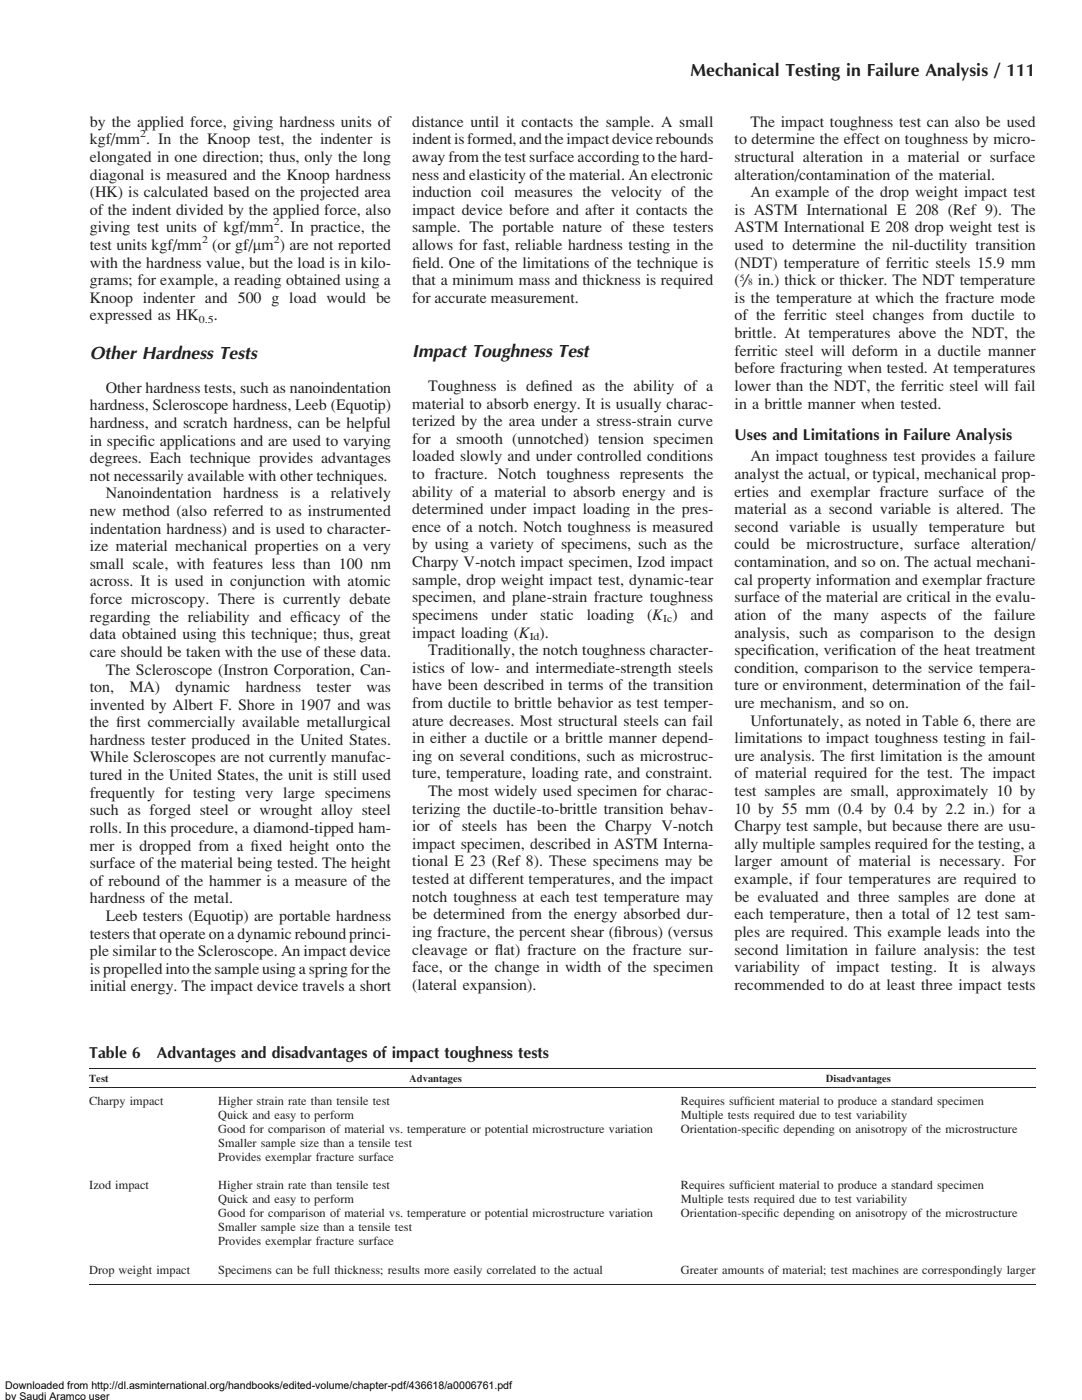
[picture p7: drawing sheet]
<svg xmlns="http://www.w3.org/2000/svg" width="216mm" height="279mm" viewBox="0 0 216 279" stroke-linecap="round" stroke-linejoin="round" font-family="sans-serif">
<defs><g id="words">
<g font-size="3.5" fill="#231f20">
<text x="137.8" y="15.1">Mechanical Testing in Failure Analysis / 111</text>
<text x="17.9" y="71.7">Other Hardness Tests</text>
<text x="82.2" y="71.3">Impact Toughness Test</text>
</g>
<text font-size="3.4" fill="#231f20" x="148.1" y="56.9" transform="rotate(10 148.1 56.9)">/</text>
<g font-size="3.2" fill="#231f20">
<text x="17.9" y="25.3">by the applied force, giving hardness units of</text>
<text x="17.9" y="28.8">kgf/mm . In the Knoop test, the indenter is</text>
<text x="82.2" y="25.3">distance until it contacts the sample. A small</text>
<text x="82.2" y="28.8">indentisformed,andtheimpactdevicerebounds</text>
<text x="146.6" y="28.8">to determine the effect on toughness by micro-</text>
<text x="149.7" y="25.3">The impact toughness test can also be used</text>
<text x="17.9" y="32.3">elongated in one direction; thus, only the long</text>
<text x="17.9" y="35.9">diagonal is measured and the Knoop hardness</text>
<text x="82.2" y="32.3">away from the test surface according to the hard-</text>
<text x="82.2" y="35.9">ness and elasticity of the material. An electronic</text>
<text x="146.6" y="32.3">structural alteration in a material or surface</text>
<text x="146.6" y="35.8">alteration/contamination of the material.</text>
<text x="17.9" y="39.3">(HK) is calculated based on the projected area</text>
<text x="82.2" y="39.4">induction coil measures the velocity of the</text>
<text x="149.7" y="39.3">An example of the drop weight impact test</text>
<text x="17.9" y="42.9">of the indent divided by the applied force, also</text>
<text x="17.9" y="46.4">giving test units of kgf/mm . In practice, the</text>
<text x="82.2" y="42.9">impact device before and after it contacts the</text>
<text x="82.2" y="46.4">sample. The portable nature of these testers</text>
<text x="146.6" y="42.9">is ASTM International E 208 (Ref 9). The</text>
<text x="146.6" y="46.4">ASTM International E 208 drop weight test is</text>
<text x="17.9" y="49.9">test units kgf/mm (or gf/mm ) are not reported</text>
<text x="17.9" y="53.4">with the hardness value, but the load is in kilo-</text>
<text x="82.2" y="49.9">allows for fast, reliable hardness testing in the</text>
<text x="82.2" y="53.4">f</text>
<text x="82.2" y="53.4">ield. One of the limitations of the technique is</text>
<text x="146.6" y="49.9">used to determine the nil-ductility transition</text>
<text x="146.6" y="53.4">(NDT) temperature of ferritic steels 15.9 mm</text>
<text x="17.9" y="56.9">grams; for example, a reading obtained using a</text>
<text x="82.2" y="56.9">that a minimum mass and thickness is required</text>
<text x="146.6" y="56.9">(</text>
<text x="151.2" y="56.9">in.) thick or thicker. The NDT temperature</text>
<text x="17.9" y="60.4">Knoop indenter and 500 g load would be</text>
<text x="17.9" y="63.9">expressed as HK</text>
<text x="42.6" y="64">.</text>
<text x="82.2" y="60.5">for accurate measurement.</text>
<text x="146.6" y="60.5">is the temperature at which the fracture mode</text>
<text x="146.6" y="63.9">of the ferritic steel changes from ductile to</text>
<text x="146.6" y="67.5">brittle. At temperatures above the NDT, the</text>
<text x="146.6" y="71">ferritic steel will deform in a ductile manner</text>
<text x="146.6" y="74.5">before fracturing when tested. At temperatures</text>
<text x="17.9" y="81.9">hardness, Scleroscope hardness, Leeb (Equotip)</text>
<text x="21.1" y="78.4">Other hardness tests, such as nanoindentation</text>
<text x="82.3" y="81.5">material to absorb energy. It is usually charac-</text>
<text x="85.4" y="78">Toughness is def</text>
<text x="108" y="78">ined as the ability of a</text>
<text x="146.6" y="78">lower than the NDT, the ferritic steel will fail</text>
<text x="146.6" y="81.5">in a brittle manner when tested.</text>
<text x="17.9" y="85.4">hardness, and scratch hardness, can be helpful</text>
<text x="17.9" y="88.9">in specif</text>
<text x="27.8" y="88.9">ic applications and are used to varying</text>
<text x="82.3" y="85.1">terized by the area under a stress-strain curve</text>
<text x="82.3" y="88.6">for a smooth (unnotched) tension specimen</text>
<text x="146.6" y="87.8">Uses and Limitations in Failure Analysis</text>
<text x="17.9" y="92.4">degrees. Each technique provides advantages</text>
<text x="17.9" y="96">not necessarily available with other techniques.</text>
<text x="82.3" y="92.1">loaded slowly and under controlled conditions</text>
<text x="82.3" y="95.6">to fracture. Notch toughness represents the</text>
<text x="146.6" y="95.6">analyst the actual, or typical, mechanical prop-</text>
<text x="149.7" y="92.1">An impact toughness test provides a failure</text>
<text x="21.1" y="99.4">Nanoindentation</text>
<text x="44.5" y="99.4">hardness</text>
<text x="57.9" y="99.4">is</text>
<text x="62.3" y="99.4">a</text>
<text x="66" y="99.4">relatively</text>
<text x="82.3" y="99.1">ability of a material to absorb energy and is</text>
<text x="146.6" y="99.1">erties and exemplar fracture surface of the</text>
<text x="17.9" y="103">new method (also referred to as instrumented</text>
<text x="17.9" y="106.5">indentation hardness) and is used to character-</text>
<text x="82.3" y="102.6">determined under impact loading in the pres-</text>
<text x="82.3" y="106.1">ence of a notch. Notch toughness is measured</text>
<text x="146.6" y="102.6">material as a second variable is altered. The</text>
<text x="146.6" y="106.1">second variable is usually temperature but</text>
<text x="17.9" y="110">ize material mechanical properties on a very</text>
<text x="17.9" y="113.5">small scale, with features less than 100 nm</text>
<text x="82.3" y="109.7">by using a variety of specimens, such as the</text>
<text x="82.3" y="113.2">Charpy V-notch impact specimen, Izod impact</text>
<text x="146.6" y="109.6">could be microstructure, surface alteration/</text>
<text x="146.6" y="113.2">contamination, and so on. The actual mechani-</text>
<text x="17.9" y="117">across. It is used in conjunction with atomic</text>
<text x="82.3" y="116.7">sample, drop weight impact test, dynamic-tear</text>
<text x="146.6" y="116.7">cal property information and exemplar fracture</text>
<text x="17.9" y="120.6">force microscopy. There is currently debate</text>
<text x="17.9" y="124">regarding the reliability and eff</text>
<text x="60.4" y="124">icacy of the</text>
<text x="82.3" y="120.2">specimen, and plane-strain fracture toughness</text>
<text x="82.3" y="123.7">specimens</text>
<text x="98" y="123.7">under</text>
<text x="107.8" y="123.7">static</text>
<text x="117.1" y="123.7">loading</text>
<text x="129.2" y="123.7">(K )</text>
<text x="137.8" y="123.7">and</text>
<text x="146.6" y="120.2">surface of the material are critical in the evalu-</text>
<text x="146.6" y="123.7">ation</text>
<text x="155.2" y="123.7">of the</text>
<text x="166.4" y="123.7">many</text>
<text x="175.8" y="123.7">aspects</text>
<text x="187.2" y="123.7">of the</text>
<text x="198.4" y="123.7">failure</text>
<text x="17.9" y="127.6">data obtained using this technique; thus, great</text>
<text x="17.9" y="131.1">care should be taken with the use of these data.</text>
<text x="82.3" y="127.2">impact loading (K ).</text>
<text x="85.4" y="130.7">Traditionally, the notch toughness character-</text>
<text x="146.6" y="127.2">analysis, such as comparison to the design</text>
<text x="146.6" y="130.7">specif</text>
<text x="153.1" y="130.7">ication, verif</text>
<text x="169.3" y="130.7">ication of the heat treatment</text>
<text x="21.1" y="134.6">The Scleroscope (Instron Corporation, Can-</text>
<text x="82.3" y="134.2">istics of low- and intermediate-strength steels</text>
<text x="82.3" y="137.8">have been described in terms of the transition</text>
<text x="146.6" y="134.2">condition, comparison to the service tempera-</text>
<text x="146.6" y="137.8">ture or environment, determination of the fail-</text>
<text x="17.9" y="138.1">ton,</text>
<text x="17.9" y="141.6">invented by Albert F. Shore in 1907 and was</text>
<text x="25.9" y="138.1">MA)</text>
<text x="35" y="138.1">dynamic</text>
<text x="49" y="138.1">hardness</text>
<text x="63.2" y="138.1">tester</text>
<text x="73.1" y="138.1">was</text>
<text x="82.3" y="141.3">from ductile to brittle behavior as test temper-</text>
<text x="146.6" y="141.3">ure mechanism, and so on.</text>
<text x="17.9" y="145.1">the f</text>
<text x="17.9" y="148.7">hardness tester produced in the United States.</text>
<text x="23.2" y="145.1">irst commercially available metallurgical</text>
<text x="82.3" y="144.8">ature decreases. Most structural steels can fail</text>
<text x="82.3" y="148.3">in either a ductile or a brittle manner depend-</text>
<text x="146.6" y="148.3">limitations to impact toughness testing in fail-</text>
<text x="149.7" y="144.8">Unfortunately, as noted in Table 6, there are</text>
<text x="17.9" y="152.2">While Scleroscopes are not currently manufac-</text>
<text x="17.9" y="155.7">tured in the United States, the unit is still used</text>
<text x="82.3" y="151.8">ing on several conditions, such as microstruc-</text>
<text x="82.3" y="155.3">ture, temperature, loading rate, and constraint.</text>
<text x="146.6" y="151.8">ure analysis. The f</text>
<text x="146.6" y="155.3">of material required for the test. The impact</text>
<text x="169.7" y="151.8">irst limitation is the amount</text>
<text x="17.9" y="159.2">frequently for testing very large specimens</text>
<text x="85.4" y="158.8">The most widely used specimen for charac-</text>
<text x="146.6" y="158.8">test samples are small, approximately 10 by</text>
<text x="17.9" y="162.7">such as forged steel or wrought alloy steel</text>
<text x="17.9" y="166.2">rolls. In this procedure, a diamond-tipped ham-</text>
<text x="82.3" y="162.4">terizing the ductile-to-brittle transition behav-</text>
<text x="82.3" y="165.9">ior of steels has been the Charpy V-notch</text>
<text x="146.6" y="162.4">10 by 55 mm (0.4 by 0.4 by 2.2 in.) for a</text>
<text x="146.6" y="165.9">Charpy test sample, but because there are usu-</text>
<text x="17.9" y="169.7">mer is dropped from a f</text>
<text x="17.9" y="173.3">surface of the material being tested. The height</text>
<text x="50" y="169.7">ixed height onto the</text>
<text x="82.3" y="169.4">impact specimen, described in ASTM Interna-</text>
<text x="82.3" y="172.9">tional E 23 (Ref 8). These specimens may be</text>
<text x="146.6" y="169.4">ally multiple samples required for the testing, a</text>
<text x="146.6" y="172.9">larger amount of material is necessary. For</text>
<text x="17.9" y="176.8">of rebound of the hammer is a measure of the</text>
<text x="82.3" y="176.4">tested at different temperatures, and the impact</text>
<text x="82.3" y="179.9">notch toughness at each test temperature may</text>
<text x="146.6" y="176.4">example, if four temperatures are required to</text>
<text x="146.6" y="179.9">be evaluated and three samples are done at</text>
<text x="17.9" y="180.3">hardness of the metal.</text>
<text x="21.1" y="183.8">Leeb testers (Equotip) are portable hardness</text>
<text x="82.3" y="183.4">be determined from the energy absorbed dur-</text>
<text x="146.6" y="183.4">each temperature, then a total of 12 test sam-</text>
<text x="17.9" y="187.3">testers that operate on a dynamic rebound princi-</text>
<text x="17.9" y="190.8">ple similar to the Scleroscope. An impact device</text>
<text x="82.3" y="187">ing fracture, the percent shear (f</text>
<text x="82.3" y="190.5">cleavage or f</text>
<text x="98.7" y="190.5">lat) fracture on the fracture sur-</text>
<text x="122.5" y="187">ibrous) (versus</text>
<text x="146.6" y="187">ples are required. This example leads into the</text>
<text x="146.6" y="190.5">second limitation in failure analysis: the test</text>
<text x="17.9" y="194.3">ispropelledinto thesampleusinga springforthe</text>
<text x="17.9" y="197.9">initial energy. The impact device travels a short</text>
<text x="82.3" y="194">face, or the change in width of the specimen</text>
<text x="82.3" y="197.5">(lateral expansion).</text>
<text x="146.6" y="194">variability</text>
<text x="146.6" y="197.5">recommended to do at least three impact tests</text>
<text x="161.9" y="194">of impact</text>
<text x="177.8" y="194">testing.</text>
<text x="189.3" y="194">It</text>
<text x="193.5" y="194">is</text>
<text x="197.9" y="194">always</text>
<text x="17.8" y="211.1">Table 6</text>
<text x="31.3" y="211.1">Advantages and disadvantages of impact toughness tests</text>
</g>
<g font-size="2.5" fill="#231f20">
<text x="17.8" y="220.4">Charpy impact</text>
<text x="43.6" y="220.4">Higher strain rate than tensile test</text>
<text x="135.9" y="220.4">Requires suff</text>
<text x="148.5" y="220.4">icient material to produce a standard specimen</text>
<text x="43.6" y="223.2">Quick and easy to perform</text>
<text x="43.6" y="226.1">Good for comparison of material vs. temperature or potential microstructure variation</text>
<text x="135.9" y="223.2">Multiple tests required due to test variability</text>
<text x="135.9" y="226.1">Orientation-specif</text>
<text x="153" y="226.1">ic depending on anisotropy of the microstructure</text>
<text x="43.6" y="228.9">Smaller sample size than a tensile test</text>
<text x="43.6" y="231.7">Provides exemplar fracture surface</text>
<text x="17.8" y="237.3">Izod impact</text>
<text x="43.6" y="237.3">Higher strain rate than tensile test</text>
<text x="135.9" y="237.3">Requires suff</text>
<text x="148.5" y="237.3">icient material to produce a standard specimen</text>
<text x="43.6" y="240.1">Quick and easy to perform</text>
<text x="43.6" y="242.9">Good for comparison of material vs. temperature or potential microstructure variation</text>
<text x="43.6" y="245.7">Smaller sample size than a tensile test</text>
<text x="135.9" y="240.1">Multiple tests required due to test variability</text>
<text x="135.9" y="242.9">Orientation-specif</text>
<text x="153" y="242.9">ic depending on anisotropy of the microstructure</text>
<text x="43.6" y="248.5">Provides exemplar fracture surface</text>
<text x="17.8" y="254.2">Drop weight impact</text>
<text x="43.6" y="254.2">Specimens can be full thickness; results more easily correlated to the actual</text>
<text x="135.9" y="254.2">Greater amounts of material; test machines are correspondingly larger</text>
</g>
<g font-size="2.1" fill="#231f20">
<text x="28" y="27.4">2</text>
<text x="54.6" y="45">2</text>
<text x="40.3" y="48.5">2</text>
<text x="54.7" y="48.5">2</text>
<text x="39.7" y="64.5">0.5</text>
<text x="132.3" y="124.2">Ic</text>
<text x="105.7" y="127.8">Id</text>
<text x="17.8" y="215.9">Test</text>
<text x="81.7" y="215.9">Advantages</text>
<text x="164.8" y="215.9">Disadvantages</text>
</g>
<g font-size="2.1">
<text x="1.1" y="277.3">Downloaded from http://dl.asminternational.org/handbooks/edited-volume/chapter-pdf/436618/a0006761.pdf</text>
<text x="1.1" y="279.4">by Saudi Aramco user</text>
</g>
<g font-size="1.9" fill="#231f20">
<text x="147.6" y="56">5</text>
<text x="149.3" y="56.9">8</text>
</g>
</g></defs>
<path d="M17.8 213.3h188.9M17.8 217h188.9M17.8 256.4h188.9" fill="none" stroke="#231f20" stroke-width=".2"/>
<use href="#words"/>
</svg>
